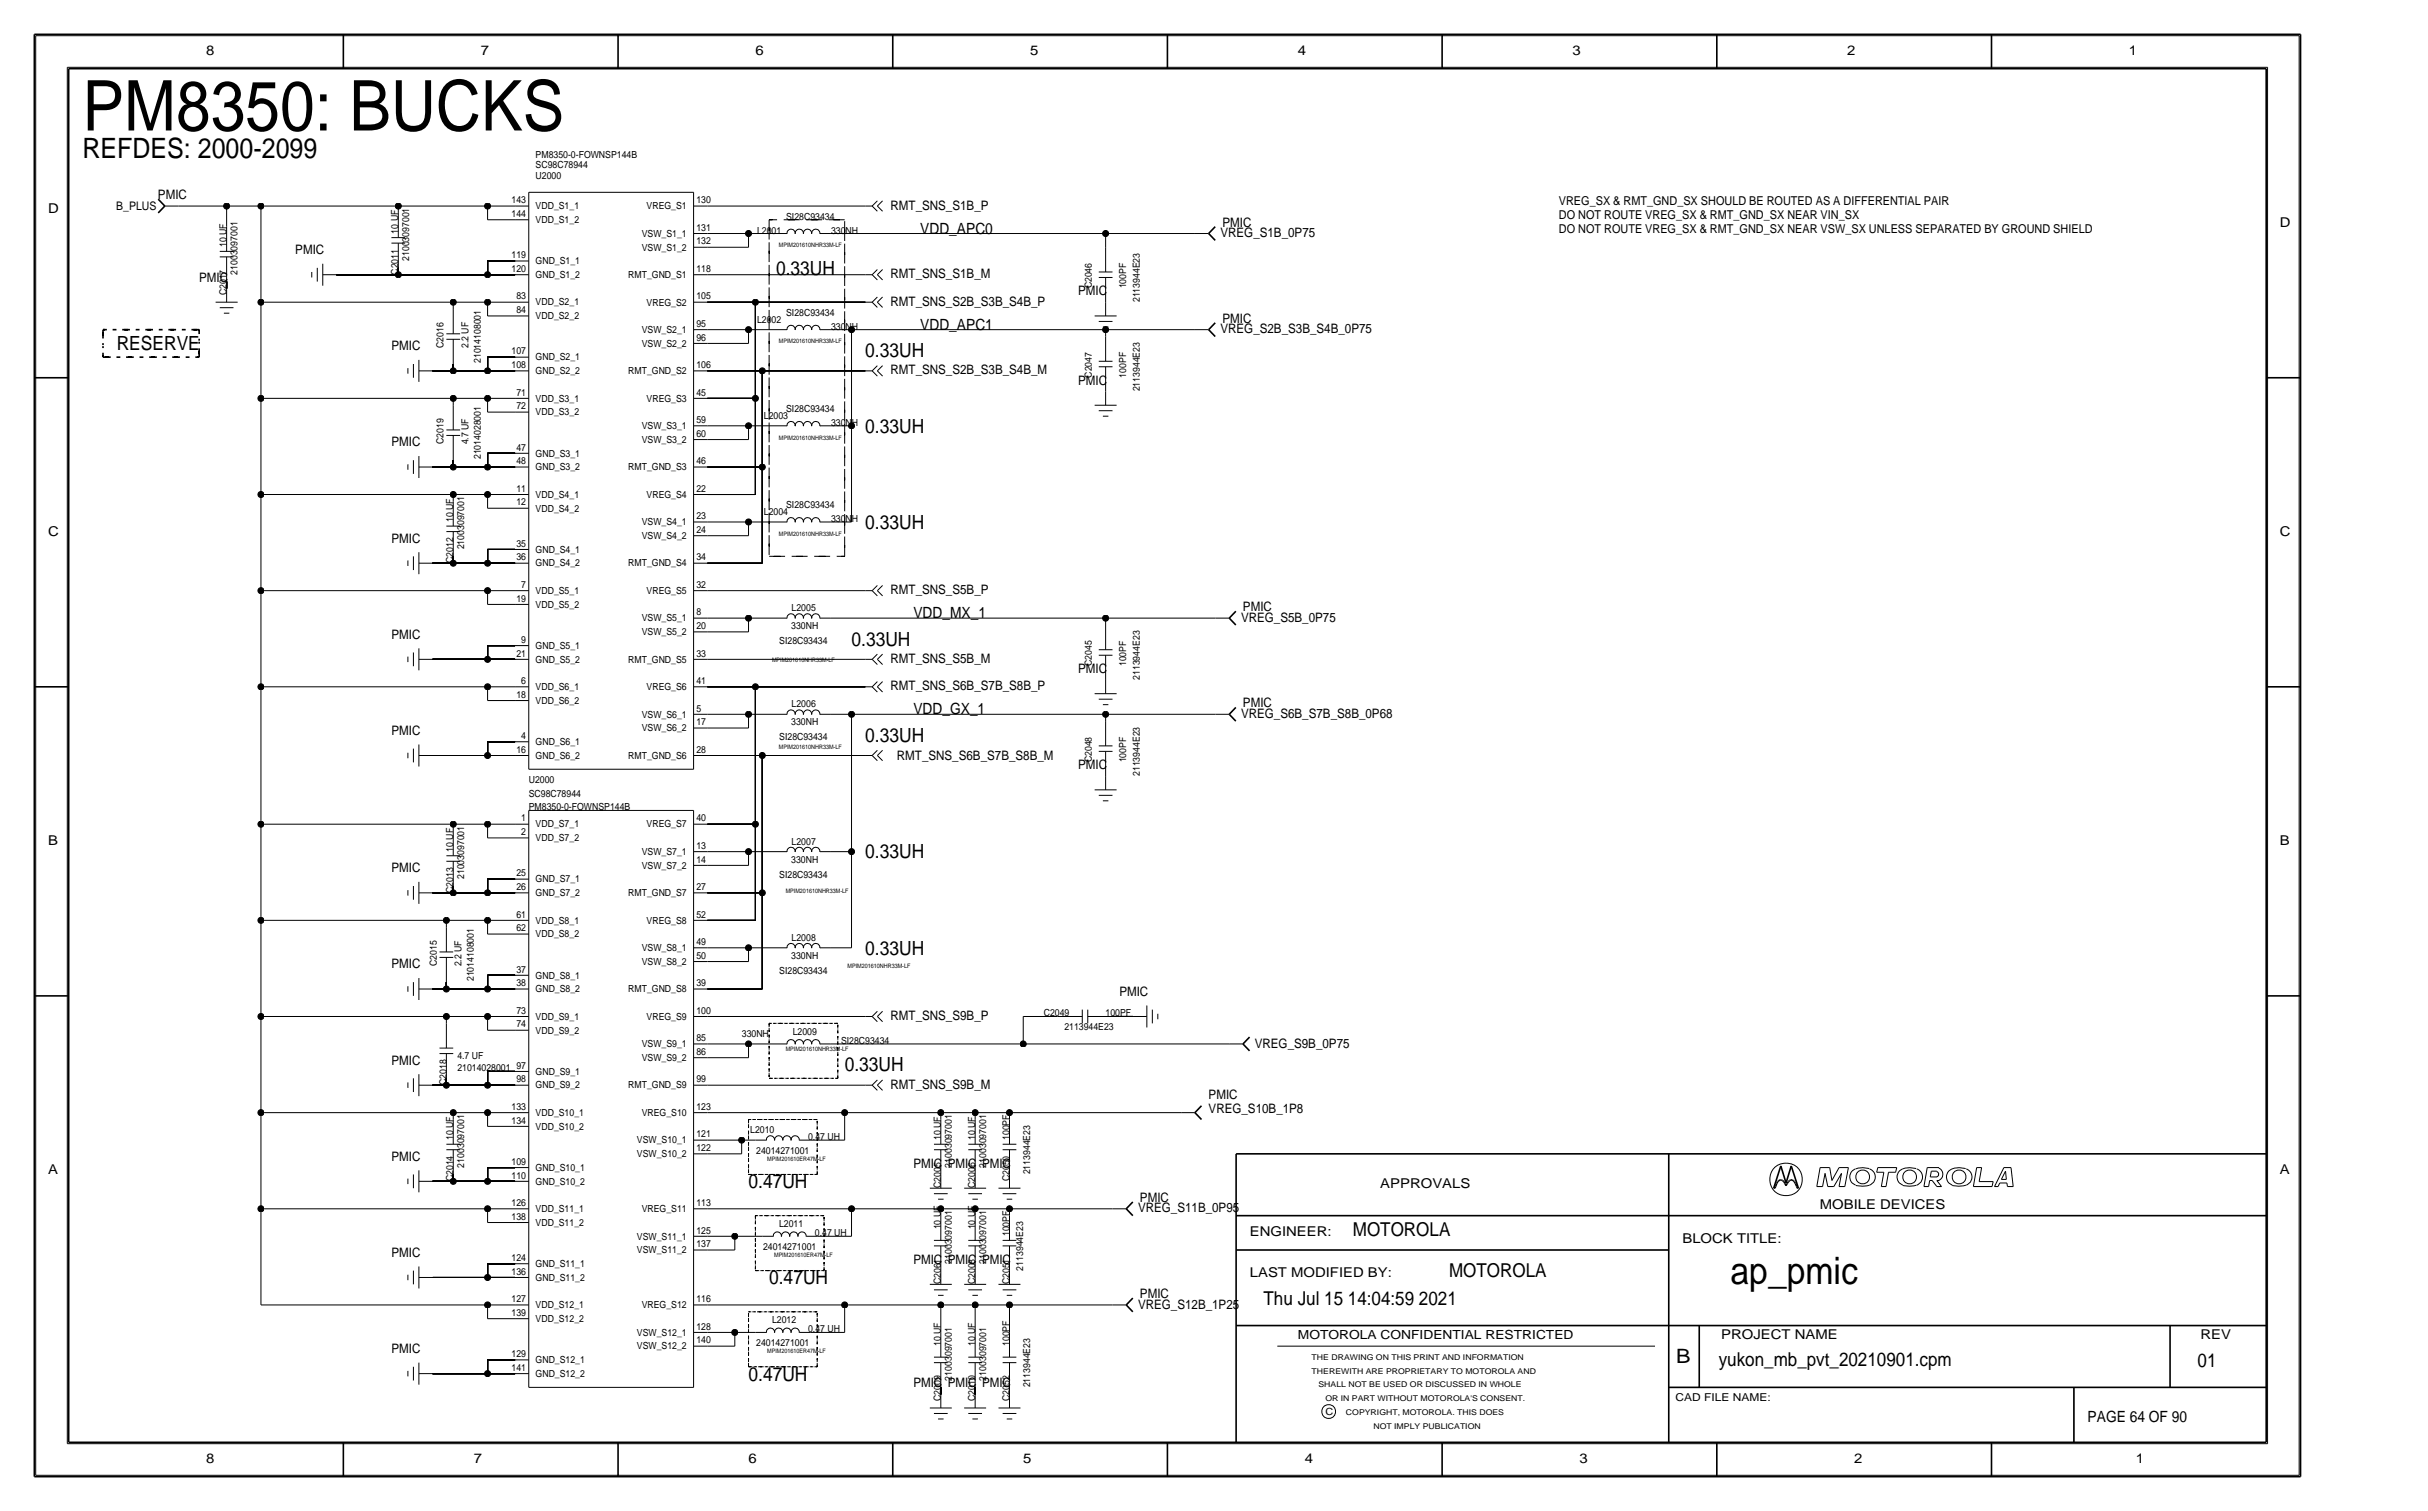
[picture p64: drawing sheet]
<svg xmlns="http://www.w3.org/2000/svg" width="449mm" height="279mm" viewBox="0 0 449 279" stroke-linecap="round" stroke-linejoin="round" font-family="sans-serif">
<defs><g id="words">
<text font-size="12.9" x="15.2" y="24.1">PM8350: BUCKS</text>
<text font-size="7" x="320" y="237.5">ap_pmic</text>
<text font-size="5.2" x="15.2" y="29.2">REFDES: 2000-2099</text>
<text font-size="3.7" x="310" y="252.1">B</text>
<g font-size="3.6">
<text x="143.5" y="50.8">0.33UH</text>
<text x="21.6" y="64.8">RESERVE</text>
<text x="160" y="66">0.33UH</text>
<text x="160" y="80">0.33UH</text>
<text x="160" y="97.8">0.33UH</text>
<text x="157.5" y="119.4">0.33UH</text>
<text x="160" y="137.2">0.33UH</text>
<text x="160" y="158.7">0.33UH</text>
<text x="160" y="176.5">0.33UH</text>
<text x="156.2" y="198.1">0.33UH</text>
<text x="138.4" y="219.7">0.47UH</text>
<text x="142.2" y="237.5">0.47UH</text>
<text x="138.4" y="255.3">0.47UH</text>
</g>
<g font-size="3.5">
<text x="250.2" y="228.6">MOTOROLA</text>
<text x="268" y="236.2">MOTOROLA</text>
<text x="233.7" y="241.3">Thu Jul 15 14:04:59 2021</text>
<text x="317.9" y="252.6">yukon_mb_pvt_20210901.cpm</text>
<text x="406.4" y="252.7">01</text>
</g>
<g font-size="2.9">
<text x="170.2" y="43.2">VDD_APC0</text>
<text x="170.2" y="61">VDD_APC1</text>
<text x="168.9" y="114.3">VDD_MX_1</text>
<text x="168.9" y="132.1">VDD_GX_1</text>
<text x="386.1" y="262.9">PAGE 64 OF 90</text>
</g>
<g font-size="2.5">
<text x="38.1" y="10.2">8</text>
<text x="88.9" y="10.2">7</text>
<text x="139.7" y="10.2">6</text>
<text x="190.5" y="10.2">5</text>
<text x="240" y="10.2">4</text>
<text x="290.8" y="10.2">3</text>
<text x="341.6" y="10.2">2</text>
<text x="393.7" y="10.2">1</text>
<text x="8.9" y="39.4">D</text>
<text x="421.6" y="41.9">D</text>
<text x="8.9" y="99.1">C</text>
<text x="421.6" y="99.1">C</text>
<text x="8.9" y="156.2">B</text>
<text x="421.6" y="156.2">B</text>
<text x="8.9" y="217.2">A</text>
<text x="255.3" y="219.7">APPROVALS</text>
<text x="421.6" y="217.2">A</text>
<text x="336.5" y="223.5">MOBILE DEVICES</text>
<text x="231.1" y="228.6">ENGINEER:</text>
<text x="311.1" y="229.9">BLOCK TITLE:</text>
<text x="231.1" y="236.2">LAST MODIFIED BY:</text>
<text x="318.3" y="247.5">PROJECT NAME</text>
<text x="407" y="247.6">REV</text>
<text x="38.1" y="270.5">8</text>
<text x="87.6" y="270.5">7</text>
<text x="138.4" y="270.5">6</text>
<text x="189.2" y="270.5">5</text>
<text x="241.3" y="270.5">4</text>
<text x="292.1" y="270.5">3</text>
<text x="342.9" y="270.5">2</text>
<text x="395" y="270.5">1</text>
</g>
<g font-size="2.4">
<text x="29.2" y="36.8">PMIC</text>
<text x="164.7" y="38.8">RMT_SNS_S1B_P</text>
<text x="226.1" y="41.9">PMIC</text>
<text x="54.6" y="47">PMIC</text>
<text x="225.7" y="43.8">VREG_S1B_0P75</text>
<text x="36.8" y="52.1">PMIC</text>
<text x="164.7" y="51.5">RMT_SNS_S1B_M</text>
<text x="164.7" y="56.5">RMT_SNS_S2B_S3B_S4B_P</text>
<text x="199.4" y="54.6">PMIC</text>
<text x="226.1" y="59.7">PMIC</text>
<text x="72.4" y="64.8">PMIC</text>
<text x="225.7" y="61.6">VREG_S2B_S3B_S4B_0P75</text>
<text x="164.7" y="69.2">RMT_SNS_S2B_S3B_S4B_M</text>
<text x="199.4" y="71.1">PMIC</text>
<text x="72.4" y="82.6">PMIC</text>
<text x="72.4" y="100.3">PMIC</text>
<text x="164.7" y="109.9">RMT_SNS_S5B_P</text>
<text x="229.9" y="113">PMIC</text>
<text x="72.4" y="118.1">PMIC</text>
<text x="229.5" y="115">VREG_S5B_0P75</text>
<text x="164.7" y="122.6">RMT_SNS_S5B_M</text>
<text x="199.4" y="124.5">PMIC</text>
<text x="164.7" y="127.7">RMT_SNS_S6B_S7B_S8B_P</text>
<text x="229.9" y="130.8">PMIC</text>
<text x="72.4" y="135.9">PMIC</text>
<text x="229.5" y="132.7">VREG_S6B_S7B_S8B_0P68</text>
<text x="165.9" y="140.5">RMT_SNS_S6B_S7B_S8B_M</text>
<text x="199.4" y="142.2">PMIC</text>
<text x="72.4" y="161.3">PMIC</text>
<text x="72.4" y="179.1">PMIC</text>
<text x="207" y="184.2">PMIC</text>
<text x="164.7" y="188.6">RMT_SNS_S9B_P</text>
<text x="72.4" y="196.8">PMIC</text>
<text x="232.1" y="193.7">VREG_S9B_0P75</text>
<text x="164.7" y="201.3">RMT_SNS_S9B_M</text>
<text x="223.5" y="203.2">PMIC</text>
<text x="223.5" y="205.7">VREG_S10B_1P8</text>
<text x="72.4" y="214.6">PMIC</text>
<text x="168.9" y="215.9">PMIC</text>
<text x="175.3" y="215.9">PMIC PMIC</text>
<text x="210.5" y="224.2">VREG_S11B_0P95</text>
<text x="210.8" y="222.3">PMIC</text>
<text x="72.4" y="232.4">PMIC</text>
<text x="168.9" y="233.7">PMIC</text>
<text x="175.3" y="233.7">PMIC PMIC</text>
<text x="210.5" y="242">VREG_S12B_1P25</text>
<text x="210.8" y="240">PMIC</text>
<text x="72.4" y="250.2">PMIC</text>
<text x="168.9" y="256.5">PMIC PMIC PMIC</text>
</g>
<g font-size="2.3">
<text x="288.3" y="40.5">DO NOT ROUTE VREG_SX &amp; RMT_GND_SX NEAR VIN_SX</text>
<text x="288.3" y="37.9">VREG_SX &amp; RMT_GND_SX SHOULD BE ROUTED AS A DIFFERENTIAL PAIR</text>
<text x="288.3" y="43">DO NOT ROUTE VREG_SX &amp; RMT_GND_SX NEAR VSW_SX UNLESS SEPARATED BY GROUND SHIELD</text>
<text x="240" y="247.6">MOTOROLA CONFIDENTIAL RESTRICTED</text>
</g>
<text font-size="2.2" x="21.5" y="38.9">B_PLUS</text>
<text font-size="2" x="309.9" y="259.1">CAD FILE NAME:</text>
<g font-size="1.8">
<text x="99.1" y="29.2">PM8350-0-FOWNSP144B</text>
<text x="99.1" y="33">U2000</text>
<text x="99.1" y="31">SC98C78944</text>
<text x="94.6" y="37.6">143</text>
<text x="94.6" y="40.1">144</text>
<text x="99.1" y="38.7">VDD_S1_1</text>
<text x="99.1" y="41.2">VDD_S1_2</text>
<text x="119.6" y="38.7">VREG_S1</text>
<text x="128.8" y="37.6">130</text>
<text x="145.4" y="40.6">SI28C93434</text>
<text x="41.9" y="45.7" transform="rotate(-90 41.9 45.7)">10 UF</text>
<text x="73.7" y="43.2" transform="rotate(-90 73.7 43.2)">10 UF</text>
<text x="94.6" y="47.8">119</text>
<text x="118.7" y="43.8">VSW_S1_1</text>
<text x="118.7" y="46.3">VSW_S1_2</text>
<text x="128.8" y="45.2">132</text>
<text x="128.8" y="42.7">131</text>
<text x="140" y="43.2">L2001</text>
<text x="153.7" y="43.2">330NH</text>
<text x="43.9" y="50.8" transform="rotate(-90 43.9 50.8)">21003097001</text>
<text x="73.7" y="50.8" transform="rotate(-90 73.7 50.8)">C2011</text>
<text x="75.7" y="48.3" transform="rotate(-90 75.7 48.3)">21003097001</text>
<text x="94.6" y="50.3">120</text>
<text x="99.1" y="51.4">GND_S1_2</text>
<text x="99.1" y="48.9">GND_S1_1</text>
<text x="116.2" y="51.4">RMT_GND_S1</text>
<text x="128.8" y="50.3">118</text>
<text x="201.9" y="53.3" transform="rotate(-90 201.9 53.3)">C2046</text>
<text x="208.3" y="53.3" transform="rotate(-90 208.3 53.3)">100PF</text>
<text x="41.9" y="54.6" transform="rotate(-90 41.9 54.6)">C2017</text>
<text x="95.5" y="55.4">83</text>
<text x="95.5" y="57.9">84</text>
<text x="99.1" y="59">VDD_S2_2</text>
<text x="99.1" y="56.5">VDD_S2_1</text>
<text x="119.6" y="56.5">VREG_S2</text>
<text x="128.8" y="55.4">105</text>
<text x="140" y="59.7">L2002</text>
<text x="145.4" y="58.4">SI28C93434</text>
<text x="210.8" y="55.9" transform="rotate(-90 210.8 55.9)">2113944E23</text>
<text x="82" y="64.3" transform="rotate(-90 82 64.3)">C2016</text>
<text x="86.6" y="64.4" transform="rotate(-90 86.6 64.4)">2.2 UF</text>
<text x="94.6" y="65.5">107</text>
<text x="118.7" y="61.6">VSW_S2_1</text>
<text x="118.7" y="64.1">VSW_S2_2</text>
<text x="128.8" y="60.4">95</text>
<text x="128.8" y="63">96</text>
<text x="153.7" y="61">330NH</text>
<text x="88.9" y="67.2" transform="rotate(-90 88.9 67.2)">21014108001</text>
<text x="94.6" y="68.1">108</text>
<text x="99.1" y="69.2">GND_S2_2</text>
<text x="99.1" y="66.6">GND_S2_1</text>
<text x="116.2" y="69.2">RMT_GND_S2</text>
<text x="128.8" y="68.1">106</text>
<text x="201.9" y="69.9" transform="rotate(-90 201.9 69.9)">C2047</text>
<text x="208.3" y="69.9" transform="rotate(-90 208.3 69.9)">100PF</text>
<text x="95.5" y="75.7">72</text>
<text x="95.5" y="73.2">71</text>
<text x="99.1" y="74.3">VDD_S3_1</text>
<text x="99.1" y="76.8">VDD_S3_2</text>
<text x="119.6" y="74.3">VREG_S3</text>
<text x="128.8" y="73.2">45</text>
<text x="141.3" y="77.5">L2003</text>
<text x="145.4" y="76.2">SI28C93434</text>
<text x="210.8" y="72.4" transform="rotate(-90 210.8 72.4)">2113944E23</text>
<text x="82" y="82.1" transform="rotate(-90 82 82.1)">C2019</text>
<text x="86.6" y="82.2" transform="rotate(-90 86.6 82.2)">4.7 UF</text>
<text x="95.5" y="83.3">47</text>
<text x="118.7" y="79.4">VSW_S3_1</text>
<text x="118.7" y="81.9">VSW_S3_2</text>
<text x="128.8" y="78.2">59</text>
<text x="128.8" y="80.8">60</text>
<text x="153.7" y="78.7">330NH</text>
<text x="88.9" y="84.9" transform="rotate(-90 88.9 84.9)">21014028001</text>
<text x="95.5" y="85.9">48</text>
<text x="99.1" y="87">GND_S3_2</text>
<text x="99.1" y="84.4">GND_S3_1</text>
<text x="116.2" y="87">RMT_GND_S3</text>
<text x="128.8" y="85.9">46</text>
<text x="95.5" y="90.9">11</text>
<text x="95.5" y="93.5">12</text>
<text x="99.1" y="94.6">VDD_S4_2</text>
<text x="99.1" y="92">VDD_S4_1</text>
<text x="119.6" y="92.1">VREG_S4</text>
<text x="128.8" y="90.9">22</text>
<text x="141.3" y="95.2">L2004</text>
<text x="145.4" y="94">SI28C93434</text>
<text x="83.8" y="96.5" transform="rotate(-90 83.8 96.5)">10 UF</text>
<text x="85.9" y="101.6" transform="rotate(-90 85.9 101.6)">21003097001</text>
<text x="95.5" y="101.1">35</text>
<text x="118.7" y="97.1">VSW_S4_1</text>
<text x="118.7" y="99.7">VSW_S4_2</text>
<text x="128.8" y="96">23</text>
<text x="128.8" y="98.6">24</text>
<text x="153.7" y="96.5">330NH</text>
<text x="83.8" y="104.1" transform="rotate(-90 83.8 104.1)">C2012</text>
<text x="95.5" y="103.6">36</text>
<text x="99.1" y="102.2">GND_S4_1</text>
<text x="99.1" y="104.7">GND_S4_2</text>
<text x="116.2" y="104.7">RMT_GND_S4</text>
<text x="128.8" y="103.6">34</text>
<text x="95.5" y="111.3">19</text>
<text x="96.4" y="108.7">7</text>
<text x="99.1" y="109.8">VDD_S5_1</text>
<text x="99.1" y="112.4">VDD_S5_2</text>
<text x="119.6" y="109.8">VREG_S5</text>
<text x="128.8" y="108.7">32</text>
<text x="128.8" y="113.8">8</text>
<text x="146.4" y="113">L2005</text>
<text x="96.4" y="118.9">9</text>
<text x="99.1" y="120">GND_S5_1</text>
<text x="118.7" y="117.5">VSW_S5_2</text>
<text x="118.7" y="114.9">VSW_S5_1</text>
<text x="128.8" y="116.3">20</text>
<text x="144.1" y="119.1">SI28C93434</text>
<text x="146.3" y="116.3">330NH</text>
<text x="95.5" y="121.4">21</text>
<text x="99.1" y="122.5">GND_S5_2</text>
<text x="116.2" y="122.5">RMT_GND_S5</text>
<text x="128.8" y="121.4">33</text>
<text x="201.9" y="123.2" transform="rotate(-90 201.9 123.2)">C2045</text>
<text x="208.3" y="123.2" transform="rotate(-90 208.3 123.2)">100PF</text>
<text x="210.8" y="125.7" transform="rotate(-90 210.8 125.7)">2113944E23</text>
<text x="95.5" y="129">18</text>
<text x="96.4" y="126.5">6</text>
<text x="99.1" y="130.1">VDD_S6_2</text>
<text x="99.1" y="127.6">VDD_S6_1</text>
<text x="119.6" y="127.6">VREG_S6</text>
<text x="128.8" y="126.5">41</text>
<text x="128.8" y="131.6">5</text>
<text x="146.4" y="130.8">L2006</text>
<text x="96.4" y="136.7">4</text>
<text x="99.1" y="137.8">GND_S6_1</text>
<text x="118.7" y="132.7">VSW_S6_1</text>
<text x="118.7" y="135.2">VSW_S6_2</text>
<text x="128.8" y="134.1">17</text>
<text x="144.1" y="136.9">SI28C93434</text>
<text x="146.3" y="134.1">330NH</text>
<text x="95.5" y="139.2">16</text>
<text x="99.1" y="140.3">GND_S6_2</text>
<text x="116.2" y="140.3">RMT_GND_S6</text>
<text x="128.8" y="139.2">28</text>
<text x="201.9" y="141" transform="rotate(-90 201.9 141)">C2048</text>
<text x="208.3" y="141" transform="rotate(-90 208.3 141)">100PF</text>
<text x="210.8" y="143.5" transform="rotate(-90 210.8 143.5)">2113944E23</text>
<text x="97.8" y="144.8">U2000</text>
<text x="97.8" y="147.3">SC98C78944</text>
<text x="97.8" y="149.9">PM8350-0-FOWNSP144B</text>
<text x="96.4" y="151.9">1</text>
<text x="96.4" y="154.4">2</text>
<text x="99.1" y="155.5">VDD_S7_2</text>
<text x="99.1" y="153">VDD_S7_1</text>
<text x="119.6" y="153">VREG_S7</text>
<text x="128.8" y="151.9">40</text>
<text x="83.8" y="157.5" transform="rotate(-90 83.8 157.5)">10 UF</text>
<text x="118.7" y="160.6">VSW_S7_2</text>
<text x="118.7" y="158.1">VSW_S7_1</text>
<text x="128.8" y="157">13</text>
<text x="128.8" y="159.5">14</text>
<text x="146.3" y="159.5">330NH</text>
<text x="146.4" y="156.2">L2007</text>
<text x="83.8" y="165.1" transform="rotate(-90 83.8 165.1)">C2013</text>
<text x="85.9" y="162.6" transform="rotate(-90 85.9 162.6)">21003097001</text>
<text x="95.5" y="164.6">26</text>
<text x="95.5" y="162.1">25</text>
<text x="99.1" y="163.2">GND_S7_1</text>
<text x="99.1" y="165.7">GND_S7_2</text>
<text x="116.2" y="165.7">RMT_GND_S7</text>
<text x="128.8" y="164.6">27</text>
<text x="144.1" y="162.3">SI28C93434</text>
<text x="95.5" y="172.2">62</text>
<text x="95.5" y="169.7">61</text>
<text x="99.1" y="173.3">VDD_S8_2</text>
<text x="99.1" y="170.8">VDD_S8_1</text>
<text x="119.6" y="170.8">VREG_S8</text>
<text x="128.8" y="169.7">52</text>
<text x="146.4" y="174">L2008</text>
<text x="80.8" y="178.6" transform="rotate(-90 80.8 178.6)">C2015</text>
<text x="85.3" y="178.7" transform="rotate(-90 85.3 178.7)">2.2 UF</text>
<text x="95.5" y="179.8">37</text>
<text x="118.7" y="178.4">VSW_S8_2</text>
<text x="118.7" y="175.9">VSW_S8_1</text>
<text x="128.8" y="174.8">49</text>
<text x="128.8" y="177.3">50</text>
<text x="146.3" y="177.3">330NH</text>
<text x="87.6" y="181.5" transform="rotate(-90 87.6 181.5)">21014108001</text>
<text x="95.5" y="182.4">38</text>
<text x="99.1" y="183.5">GND_S8_2</text>
<text x="99.1" y="180.9">GND_S8_1</text>
<text x="116.2" y="183.5">RMT_GND_S8</text>
<text x="128.8" y="182.4">39</text>
<text x="144.1" y="180.1">SI28C93434</text>
<text x="95.5" y="187.5">73</text>
<text x="95.5" y="190">74</text>
<text x="99.1" y="191.1">VDD_S9_2</text>
<text x="99.1" y="188.6">VDD_S9_1</text>
<text x="119.6" y="188.6">VREG_S9</text>
<text x="128.8" y="187.5">100</text>
<text x="137.2" y="191.8">330NH</text>
<text x="146.6" y="191.3">L2009</text>
<text x="193" y="188">C2049</text>
<text x="196.8" y="190.5">2113944E23</text>
<text x="204.5" y="188">100PF</text>
<text x="84.6" y="195.8">4.7 UF</text>
<text x="95.5" y="197.6">97</text>
<text x="118.7" y="193.6">VSW_S9_1</text>
<text x="118.7" y="196.2">VSW_S9_2</text>
<text x="128.8" y="192.5">85</text>
<text x="128.8" y="195.1">86</text>
<text x="155.5" y="193">SI28C93434</text>
<text x="82.5" y="200.7" transform="rotate(-90 82.5 200.7)">C2018</text>
<text x="84.6" y="198.1">21014028001</text>
<text x="95.5" y="200.2">98</text>
<text x="99.1" y="198.7">GND_S9_1</text>
<text x="99.1" y="201.3">GND_S9_2</text>
<text x="116.2" y="201.3">RMT_GND_S9</text>
<text x="128.8" y="200.2">99</text>
<text x="94.6" y="205.2">133</text>
<text x="94.6" y="207.8">134</text>
<text x="99.1" y="208.9">VDD_S10_2</text>
<text x="99.1" y="206.3">VDD_S10_1</text>
<text x="118.7" y="206.3">VREG_S10</text>
<text x="128.8" y="205.2">123</text>
<text x="138.7" y="209.5">L2010</text>
<text x="83.8" y="210.8" transform="rotate(-90 83.8 210.8)">10 UF</text>
<text x="85.9" y="215.9" transform="rotate(-90 85.9 215.9)">21003097001</text>
<text x="94.6" y="215.4">109</text>
<text x="117.8" y="214">VSW_S10_2</text>
<text x="117.8" y="211.4">VSW_S10_1</text>
<text x="128.8" y="210.3">121</text>
<text x="128.8" y="212.9">122</text>
<text x="139.9" y="213.4">24014271001</text>
<text x="149.4" y="210.8">0.47 UH</text>
<text x="174" y="210.8" transform="rotate(-90 174 210.8)">10 UF</text>
<text x="176" y="215.9" transform="rotate(-90 176 215.9)">21003097001</text>
<text x="180.3" y="210.8" transform="rotate(-90 180.3 210.8)">10 UF</text>
<text x="182.4" y="215.9" transform="rotate(-90 182.4 215.9)">21003097001</text>
<text x="186.7" y="210.8" transform="rotate(-90 186.7 210.8)">100PF</text>
<text x="83.8" y="218.4" transform="rotate(-90 83.8 218.4)">C2014</text>
<text x="94.6" y="217.9">110</text>
<text x="99.1" y="216.5">GND_S10_1</text>
<text x="99.1" y="219">GND_S10_2</text>
<text x="174" y="219.7" transform="rotate(-90 174 219.7)">C2005</text>
<text x="180.3" y="219.7" transform="rotate(-90 180.3 219.7)">C2006</text>
<text x="186.7" y="218.4" transform="rotate(-90 186.7 218.4)">C2050</text>
<text x="190.5" y="217.2" transform="rotate(-90 190.5 217.2)">2113944E23</text>
<text x="94.6" y="225.6">138</text>
<text x="94.6" y="223">126</text>
<text x="99.1" y="226.7">VDD_S11_2</text>
<text x="99.1" y="224.1">VDD_S11_1</text>
<text x="118.7" y="224.1">VREG_S11</text>
<text x="128.8" y="223">113</text>
<text x="144.1" y="226.9">L2011</text>
<text x="174" y="227.3" transform="rotate(-90 174 227.3)">10 UF</text>
<text x="180.3" y="227.3" transform="rotate(-90 180.3 227.3)">10 UF</text>
<text x="94.6" y="233.2">124</text>
<text x="117.8" y="231.7">VSW_S11_2</text>
<text x="117.8" y="229.2">VSW_S11_1</text>
<text x="128.8" y="228.1">125</text>
<text x="128.8" y="230.6">137</text>
<text x="141.1" y="231.1">24014271001</text>
<text x="150.7" y="228.6">0.47 UH</text>
<text x="176" y="233.7" transform="rotate(-90 176 233.7)">21003097001</text>
<text x="182.4" y="233.7" transform="rotate(-90 182.4 233.7)">21003097001</text>
<text x="186.7" y="228.6" transform="rotate(-90 186.7 228.6)">100PF</text>
<text x="94.6" y="235.7">136</text>
<text x="99.1" y="234.3">GND_S11_1</text>
<text x="99.1" y="236.8">GND_S11_2</text>
<text x="174" y="237.5" transform="rotate(-90 174 237.5)">C2061</text>
<text x="180.3" y="237.5" transform="rotate(-90 180.3 237.5)">C2008</text>
<text x="186.7" y="237.5" transform="rotate(-90 186.7 237.5)">C2051</text>
<text x="189.2" y="234.9" transform="rotate(-90 189.2 234.9)">2113944E23</text>
<text x="94.6" y="243.3">139</text>
<text x="94.6" y="240.8">127</text>
<text x="99.1" y="241.9">VDD_S12_1</text>
<text x="99.1" y="244.4">VDD_S12_2</text>
<text x="118.7" y="241.9">VREG_S12</text>
<text x="128.8" y="240.8">116</text>
<text x="128.8" y="245.9">128</text>
<text x="142.8" y="244.7">L2012</text>
<text x="94.6" y="251">129</text>
<text x="117.8" y="249.5">VSW_S12_2</text>
<text x="117.8" y="247">VSW_S12_1</text>
<text x="128.8" y="248.4">140</text>
<text x="139.9" y="248.9">24014271001</text>
<text x="149.4" y="246.4">0.47 UH</text>
<text x="174" y="248.9" transform="rotate(-90 174 248.9)">10 UF</text>
<text x="180.3" y="248.9" transform="rotate(-90 180.3 248.9)">10 UF</text>
<text x="186.7" y="248.9" transform="rotate(-90 186.7 248.9)">100PF</text>
<text x="94.6" y="253.5">141</text>
<text x="99.1" y="254.6">GND_S12_2</text>
<text x="99.1" y="252.1">GND_S12_1</text>
<text x="176" y="255.3" transform="rotate(-90 176 255.3)">21003097001</text>
<text x="182.4" y="255.3" transform="rotate(-90 182.4 255.3)">21003097001</text>
<text x="190.5" y="256.5" transform="rotate(-90 190.5 256.5)">2113944E23</text>
<text x="174" y="259.1" transform="rotate(-90 174 259.1)">C2009</text>
<text x="180.3" y="259.1" transform="rotate(-90 180.3 259.1)">C2010</text>
<text x="186.7" y="259.1" transform="rotate(-90 186.7 259.1)">C2052</text>
<text x="245.1" y="261.6">C</text>
</g>
<g font-size="1.5">
<text x="242.6" y="251.5">THE DRAWING ON THIS PRINT AND INFORMATION</text>
<text x="242.6" y="254">THEREWITH ARE PROPRIETARY TO MOTOROLA AND</text>
<text x="243.8" y="256.5">SHALL NOT BE USED OR DISCUSSED IN WHOLE</text>
<text x="245.1" y="259.1">OR IN PART WITHOUT MOTOROLA'S CONSENT.</text>
<text x="248.9" y="261.6">COPYRIGHT, MOTOROLA. THIS DOES</text>
<text x="254" y="264.2">NOT IMPLY PUBLICATION</text>
</g>
<g font-size="1.1">
<text x="144" y="45.7">MPIM201610NHR33M-LF</text>
<text x="144" y="63.5">MPIM201610NHR33M-LF</text>
<text x="144" y="81.3">MPIM201610NHR33M-LF</text>
<text x="144" y="99.1">MPIM201610NHR33M-LF</text>
<text x="142.8" y="122.4">MPIM201610NHR33M-LF</text>
<text x="144" y="138.4">MPIM201610NHR33M-LF</text>
<text x="145.3" y="165.1">MPIM201610NHR33M-LF</text>
<text x="156.7" y="179.1">MPIM201610NHR33M-LF</text>
<text x="145.3" y="194.3">MPIM201610NHR33M-LF</text>
<text x="141.9" y="214.6">MPIM201610ER47M-LF</text>
<text x="143.2" y="232.4">MPIM201610ER47M-LF</text>
<text x="141.9" y="250.2">MPIM201610ER47M-LF</text>
</g>
</g></defs>
<!-- layer: Nets -->
<g fill="none" stroke="#000" stroke-width=".18">
<path d="M33 38.1h8.9zM41.9 38.1h6.4zM41.9 38.1v3.8zM48.3 38.1v17.8zM48.3 38.1h25.4zM73.7 38.1v1.3zM73.7 38.1h16.5zM90.2 38.1v2.5zM90.2 38.1h5.1zM130.8 38.1h29.2zM41.9 52.1v1.2zM48.3 55.9v17.8z"/>
<path d="M48.3 55.9h35.5zM62.2 50.8h11.5zM73.7 49.5v1.3zM73.7 50.8h16.5zM83.8 55.9v1.3zM83.8 55.9h6.4zM90.2 48.3h5zM90.2 40.6h5zM90.2 50.8h5.1zM90.2 48.3v2.5zM90.2 58.4h5.1zM90.2 55.9v2.5z"/>
<path d="M90.2 55.9h5.1zM130.8 43.2h7.6zM130.8 45.7h7.6zM130.8 55.9h8.9zM130.8 50.8h29.2zM138.4 43.2v2.5zM138.4 43.2h5.1zM139.7 55.9v17.8zM139.7 55.9h20.3zM153.7 43.2h50.8zM204.5 43.2v2.5zM204.5 43.2h16.5z"/>
<path d="M48.3 73.7h35.5zM48.3 73.7v17.7zM80 68.6h3.8zM83.8 67.3v1.3zM83.8 68.6h6.4zM83.8 73.7v1.2zM83.8 73.7h6.4zM90.2 66h5zM90.2 68.6h5.1zM90.2 66v2.6zM90.2 76.2h5.1zM90.2 73.7v2.5z"/>
<path d="M90.2 73.7h5.1zM130.8 73.7h8.9zM130.8 63.5h7.6zM130.8 61h7.6zM130.8 78.7h7.6zM130.8 68.6h10.2zM138.4 61v2.5zM138.4 61h5.1zM138.4 78.7h5.1zM138.4 78.7v2.6zM139.7 73.7v17.7zM141 68.6v17.8z"/>
<path d="M141 68.6h19zM153.7 78.7h3.8zM153.7 61h3.8zM157.5 78.7v17.8zM157.5 61v17.7zM157.5 61h47zM204.5 61v1.2zM204.5 61h16.5zM48.3 91.4v17.8zM48.3 91.4h35.5zM80 86.4h3.8zM83.8 85.1v1.3z"/>
<path d="M83.8 86.4h6.4zM83.8 91.4v1.3zM83.8 91.4h6.4zM90.2 83.8h5zM90.2 94h5zM90.2 86.4h5.1zM90.2 83.8v2.6zM90.2 91.4v2.6zM90.2 91.4h5.1zM130.8 81.3h7.6zM130.8 99.1h7.6zM130.8 96.5h7.6z"/>
<path d="M130.8 91.4h8.9zM130.8 86.4h10.2zM138.4 96.5v2.6zM138.4 96.5h5.1zM141 86.4v17.7zM153.7 96.5h3.8zM48.3 109.2v17.8zM48.3 109.2h41.9zM80 104.1h3.8zM83.8 102.9v1.2zM83.8 104.1h6.4zM90.2 101.6h5z"/>
<path d="M90.2 119.4h5zM90.2 104.1h5.1zM90.2 101.6v2.5zM90.2 119.4v2.5zM90.2 111.8h5.1zM90.2 109.2v2.6zM90.2 109.2h5.1zM130.8 116.8h7.6zM130.8 114.3h7.6zM130.8 109.2h29.2zM130.8 104.1h10.2zM138.4 114.3v2.5z"/>
<path d="M138.4 114.3h5.1zM153.7 114.3h50.8zM204.5 114.3v1.3zM204.5 114.3h20.3zM48.3 127v25.4zM48.3 127h41.9zM80 121.9h10.2zM80 139.7h10.2zM90.2 139.7h5zM90.2 137.2h5zM90.2 121.9h5.1zM90.2 137.2v2.5z"/>
<path d="M90.2 129.5h5.1zM90.2 127v2.5zM90.2 127h5.1zM130.8 134.6h7.6zM130.8 132.1h7.6zM130.8 127h8.9zM130.8 121.9h29.2zM130.8 139.7h10.2zM138.4 132.1v2.5zM138.4 132.1h5.1zM139.7 127v25.4zM139.7 127h20.3z"/>
<path d="M141 139.7v25.4zM141 139.7h19zM153.7 132.1h3.8zM157.5 132.1v25.4zM157.5 132.1h47zM204.5 132.1v1.2zM204.5 132.1h20.3zM48.3 152.4v17.8zM48.3 152.4h35.5zM83.8 152.4v1.3zM83.8 152.4h6.4zM90.2 154.9h5z"/>
<path d="M90.2 152.4v2.5zM90.2 152.4h5.1zM130.8 157.5h7.6zM130.8 152.4h8.9zM138.4 157.5h5.1zM138.4 157.5v2.5zM139.7 152.4v17.8zM153.7 157.5h3.8zM157.5 157.5v17.8zM48.3 170.2v17.8zM48.3 170.2h34.2zM80 165.1h3.8z"/>
<path d="M82.5 170.2v1.2zM82.5 170.2h7.7zM83.8 163.8v1.3zM83.8 165.1h6.4zM90.2 162.6h5zM90.2 162.6v2.5zM90.2 165.1h5.1zM90.2 172.7h5.1zM90.2 170.2v2.5zM90.2 170.2h5.1zM130.8 160h7.6zM130.8 177.8h7.6z"/>
<path d="M130.8 175.3h7.6zM130.8 170.2h8.9zM130.8 165.1h10.2zM138.4 175.3v2.5zM138.4 175.3h5.1zM141 165.1v17.8zM153.7 175.3h3.8zM48.3 188v17.7zM48.3 188h34.2zM80 182.9h2.5zM82.5 181.6v1.3zM82.5 199.4v1.3z"/>
<path d="M82.5 188v1.2zM82.5 188h7.7zM82.6 182.9h7.6zM90.2 182.9h5zM90.2 180.3h5zM90.2 198.1h5zM90.2 180.3v2.6zM90.2 198.1v2.6zM90.2 190.5h5.1zM90.2 188v2.5zM90.2 188h5.1zM130.8 193h7.6z"/>
<path d="M130.8 195.6h7.6zM130.8 188h29.2zM130.8 182.9h10.2zM138.4 193h5.1zM138.4 193v2.6zM153.7 193h35.5zM189.2 193h38.1zM189.2 188v5zM189.2 188h6.4zM205.7 188h3.9zM48.3 205.7v17.8zM48.3 205.7h35.5z"/>
<path d="M80 200.7h2.5zM80 218.4h3.8zM82.6 200.7h7.6zM83.8 217.2v1.2zM83.8 218.4h6.4zM83.8 205.7v1.3zM83.8 205.7h6.4zM90.2 200.7h5zM90.2 215.9h5zM90.2 208.3h5zM90.2 215.9v2.5zM90.2 218.4h5.1z"/>
<path d="M90.2 205.7v2.6zM90.2 205.7h5.1zM130.8 205.7h25.4zM130.8 210.8h6.4zM130.8 213.4h6.4zM130.8 200.7h29.2zM137.2 210.8h2.5zM137.2 210.8v2.6zM149.9 210.8h6.3zM156.2 205.7v5.1zM156.2 205.7h17.8zM174 205.7v1.3z"/>
<path d="M174 205.7h6.3zM180.3 205.7v1.3zM180.3 205.7h6.4zM186.7 205.7v1.3zM186.7 205.7h31.7zM48.3 223.5v17.8zM48.3 223.5h41.9zM80 236.2h10.2zM90.2 236.2h5zM90.2 233.7h5zM90.2 233.7v2.5zM90.2 226.1h5.1z"/>
<path d="M90.2 223.5v2.6zM90.2 223.5h5.1zM130.8 223.5h26.7zM130.8 231.1h5.1zM130.8 228.6h5.1zM135.9 228.6v2.5zM135.9 228.6h5.1zM151.1 228.6h6.4zM157.5 223.5v5.1zM157.5 223.5h16.5zM174 223.5v1.3zM174 223.5h6.3z"/>
<path d="M180.3 223.5v1.3zM180.3 223.5h6.4zM186.7 223.5v1.3zM186.7 223.5h19zM48.3 241.3h41.9zM80 254h10.2zM90.2 254h5zM90.2 251.5h5zM90.2 251.5v2.5zM90.2 243.8h5.1zM90.2 241.3v2.5zM90.2 241.3h5.1z"/>
<path d="M130.8 241.3h25.4zM130.8 248.9h5.1zM130.8 246.4h5.1zM135.9 246.4h3.8zM135.9 246.4v2.5zM149.9 246.4h6.3zM156.2 241.3v5.1zM156.2 241.3h17.8zM174 256.5v1.3zM174 241.3v5.1zM174 241.3h6.3zM180.3 256.5v1.3z"/>
<path d="M180.3 241.3v5.1zM180.3 241.3h6.4zM186.7 256.5v1.3zM186.7 241.3v5.1zM186.7 241.3h19z"/>
</g>
<path d="M142.2 40.6h14zM142.2 40.6v62.3zM156.2 40.6v62.3zM142.2 102.9h14z" fill="none" stroke="#000" stroke-width=".18" stroke-dasharray="2.1" stroke-linecap="butt"/>
<g fill="none" stroke="#000" stroke-width=".18" stroke-dasharray=".7 .5 .4 .5" stroke-linecap="butt">
<path d="M142.2 199.4h12.7zM142.2 189.2v10.2zM142.2 189.2h12.7zM154.9 189.2v10.2zM138.4 207v10.2zM138.4 217.2h12.7zM138.4 207h12.7zM151.1 207v10.2zM139.7 224.8v10.1zM139.7 224.8h12.7zM139.7 234.9h12.7zM152.4 224.8v10.1z"/>
<path d="M138.4 252.7h12.7zM138.4 242.6v10.1zM138.4 242.6h12.7zM151.1 242.6v10.1z"/>
</g>
<path d="M19 61v5zM19 66h17.8zM19.1 61h17.7zM36.8 61v5z" fill="none" stroke="#000" stroke-width=".3" stroke-dasharray="1.1 1.4 .4 1.4" stroke-linecap="butt"/>
<g fill="#000" stroke="#000" stroke-width=".18">
<circle cx="41.9" cy="38.1" r=".56"/>
<circle cx="48.3" cy="38.1" r=".56"/>
<circle cx="73.7" cy="38.1" r=".56"/>
<circle cx="90.2" cy="38.1" r=".56"/>
<circle cx="48.3" cy="55.9" r=".56"/>
<circle cx="73.7" cy="50.8" r=".56"/>
<circle cx="83.8" cy="55.9" r=".56"/>
<circle cx="90.2" cy="50.8" r=".56"/>
<circle cx="90.2" cy="55.9" r=".56"/>
<circle cx="138.4" cy="43.2" r=".56"/>
<circle cx="139.7" cy="55.9" r=".56"/>
<circle cx="204.5" cy="43.2" r=".56"/>
<circle cx="48.3" cy="73.7" r=".56"/>
<circle cx="83.8" cy="73.7" r=".56"/>
<circle cx="83.8" cy="68.6" r=".56"/>
<circle cx="90.2" cy="73.7" r=".56"/>
<circle cx="90.2" cy="68.6" r=".56"/>
<circle cx="138.4" cy="61" r=".56"/>
<circle cx="138.4" cy="78.7" r=".56"/>
<circle cx="139.7" cy="73.7" r=".56"/>
<circle cx="141" cy="68.6" r=".56"/>
<circle cx="157.5" cy="61" r=".56"/>
<circle cx="157.5" cy="78.7" r=".56"/>
<circle cx="204.5" cy="61" r=".56"/>
<circle cx="48.3" cy="91.4" r=".56"/>
<circle cx="83.8" cy="91.4" r=".56"/>
<circle cx="83.8" cy="86.4" r=".56"/>
<circle cx="90.2" cy="91.4" r=".56"/>
<circle cx="90.2" cy="86.4" r=".56"/>
<circle cx="138.4" cy="96.5" r=".56"/>
<circle cx="141" cy="86.4" r=".56"/>
<circle cx="48.3" cy="109.2" r=".56"/>
<circle cx="83.8" cy="104.1" r=".56"/>
<circle cx="90.2" cy="109.2" r=".56"/>
<circle cx="90.2" cy="104.1" r=".56"/>
<circle cx="138.4" cy="114.3" r=".56"/>
<circle cx="204.5" cy="114.3" r=".56"/>
<circle cx="48.3" cy="127" r=".56"/>
<circle cx="90.2" cy="127" r=".56"/>
<circle cx="90.2" cy="139.7" r=".56"/>
<circle cx="90.2" cy="121.9" r=".56"/>
<circle cx="138.4" cy="132.1" r=".56"/>
<circle cx="139.7" cy="127" r=".56"/>
<circle cx="141" cy="139.7" r=".56"/>
<circle cx="157.5" cy="132.1" r=".56"/>
<circle cx="204.5" cy="132.1" r=".56"/>
<circle cx="48.3" cy="152.4" r=".56"/>
<circle cx="83.8" cy="152.4" r=".56"/>
<circle cx="90.2" cy="152.4" r=".56"/>
<circle cx="138.4" cy="157.5" r=".56"/>
<circle cx="139.7" cy="152.4" r=".56"/>
<circle cx="157.5" cy="157.5" r=".56"/>
<circle cx="48.3" cy="170.2" r=".56"/>
<circle cx="82.6" cy="170.2" r=".56"/>
<circle cx="83.8" cy="165.1" r=".56"/>
<circle cx="90.2" cy="170.2" r=".56"/>
<circle cx="90.2" cy="165.1" r=".56"/>
<circle cx="138.4" cy="175.3" r=".56"/>
<circle cx="141" cy="165.1" r=".56"/>
<circle cx="48.3" cy="188" r=".56"/>
<circle cx="82.6" cy="182.9" r=".56"/>
<circle cx="82.6" cy="188" r=".56"/>
<circle cx="90.2" cy="188" r=".56"/>
<circle cx="90.2" cy="182.9" r=".56"/>
<circle cx="138.4" cy="193" r=".56"/>
<circle cx="189.2" cy="193" r=".56"/>
<circle cx="48.3" cy="205.7" r=".56"/>
<circle cx="82.6" cy="200.7" r=".56"/>
<circle cx="83.8" cy="205.7" r=".56"/>
<circle cx="83.8" cy="218.4" r=".56"/>
<circle cx="90.2" cy="200.7" r=".56"/>
<circle cx="90.2" cy="205.7" r=".56"/>
<circle cx="90.2" cy="218.4" r=".56"/>
<circle cx="137.2" cy="210.8" r=".56"/>
<circle cx="156.2" cy="205.7" r=".56"/>
<circle cx="174" cy="205.7" r=".56"/>
<circle cx="180.3" cy="205.7" r=".56"/>
<circle cx="186.7" cy="205.7" r=".56"/>
<circle cx="48.3" cy="223.5" r=".56"/>
<circle cx="90.2" cy="236.2" r=".56"/>
<circle cx="90.2" cy="223.5" r=".56"/>
<circle cx="135.9" cy="228.6" r=".56"/>
<circle cx="157.5" cy="223.5" r=".56"/>
<circle cx="174" cy="223.5" r=".56"/>
<circle cx="180.3" cy="223.5" r=".56"/>
<circle cx="186.7" cy="223.5" r=".56"/>
<circle cx="90.2" cy="254" r=".56"/>
<circle cx="90.2" cy="241.3" r=".56"/>
<circle cx="135.9" cy="246.4" r=".56"/>
<circle cx="156.2" cy="241.3" r=".56"/>
<circle cx="174" cy="241.3" r=".56"/>
<circle cx="180.3" cy="241.3" r=".56"/>
<circle cx="186.7" cy="241.3" r=".56"/>
</g>
<!-- layer: Components -->
<g fill="none" stroke="#000" stroke-width=".18">
<path d="M30.5 38.1h2.5zM73.7 39.4v4.5zM95.2 38.1h2.6zM97.8 35.6h30.5zM97.8 35.6v106.6zM128.3 38.1h2.5zM128.3 35.6v106.6zM160 38.1h1.3zM161.3 38.1l1 1zM162.3 38.1l.9 1zM162.3 37.1l-1 1zM163.2 37.1l-.9 1z"/>
<path d="M39.9 55.9h4zM40.6 47.5h2.6zM40.6 46.5h2.6zM40.6 56.9h2.6zM41.4 57.9h1zM41.9 47.5v4.6zM41.9 41.9v4.6zM41.9 53.3v2.6zM57.7 50.3v1zM58.7 49.5v2.6zM59.7 50.8h2.5zM59.7 48.8v4z"/>
<path d="M72.4 43.9h2.5zM72.4 45h2.5zM73.7 45v4.5zM83.8 57.2v4.5zM95.2 58.4h2.6zM95.2 55.9h2.6zM95.2 50.8h2.6zM95.2 48.3h2.6zM95.2 40.6h2.6zM128.3 55.9h2.5zM128.3 50.8h2.5zM128.3 45.7h2.5z"/>
<path d="M128.3 43.2h2.5zM143.5 43.2h2zM145.5 43.2a.75 .75 0 0 1 .8-.8 .75 .75 0 0 1 .7 .8M147.1 43.2a.75 .75 0 0 1 .7-.8 .75 .75 0 0 1 .7 .8M148.6 43.2a.75 .75 0 0 1 .7-.8 .75 .75 0 0 1 .8 .8M150.1 43.2a.75 .75 0 0 1 .8-.8 .75 .75 0 0 1 .7 .8M151.6 43.2h2.1zM160 55.9h1.3zM160 50.8h1.3zM161.3 55.9l1 .9zM161.3 50.8l1 1zM162.3 55.9l.9 .9z"/>
<path d="M162.3 54.9l-1 1zM162.3 50.8l.9 1zM162.3 49.8l-1 1zM163.2 54.9l-.9 1zM163.2 49.8l-.9 1zM202.4 58.4h4.1zM203.2 51.3h2.5zM203.2 59.4h2.5zM203.2 50.3h2.5zM204.5 55.9v2.5zM204.5 51.3v4.6zM204.5 45.7v4.6z"/>
<path d="M221 43.2h2.5zM75.4 68.1v1zM76.5 67.3v2.5zM77.5 68.6h2.5zM77.5 66.5v4.1zM82.5 79.5h2.6zM82.5 61.7h2.6zM82.5 62.7h2.6zM83.8 74.9v4.6zM83.8 62.7v4.6zM95.2 76.2h2.6zM95.2 73.7h2.6z"/>
<path d="M95.2 68.6h2.6zM95.2 66h2.6zM128.3 78.7h2.5zM128.3 73.7h2.5zM128.3 68.6h2.5zM128.3 63.5h2.5zM128.3 61h2.5zM143.5 78.7h2zM143.5 61h2zM145.5 78.8a.75 .75 0 0 1 .8-.9 .75 .75 0 0 1 .7 .9M145.5 61a.75 .75 0 0 1 .8-.8 .75 .75 0 0 1 .7 .8M147.1 78.8a.75 .75 0 0 1 .7-.9 .75 .75 0 0 1 .7 .9"/>
<path d="M147.1 61a.75 .75 0 0 1 .7-.8 .75 .75 0 0 1 .7 .8M148.6 78.8a.75 .75 0 0 1 .7-.9 .75 .75 0 0 1 .8 .9M148.6 61a.75 .75 0 0 1 .7-.8 .75 .75 0 0 1 .8 .8M150.1 78.8a.75 .75 0 0 1 .8-.9 .75 .75 0 0 1 .7 .9M150.1 61a.75 .75 0 0 1 .8-.8 .75 .75 0 0 1 .7 .8M151.6 78.7h2.1zM151.6 61h2.1zM160 68.6h1.3zM161.3 68.6l1 .9zM162.3 68.6l.9 .9zM162.3 67.6l-1 1zM163.2 67.6l-.9 1z"/>
<path d="M202.4 74.9h4.1zM203.2 67.8h2.5zM203.2 75.9h2.5zM203.2 66.8h2.5zM204 60.5h1zM204 77h1zM204.5 72.4v2.5zM204.5 67.8v4.6zM204.5 62.2v4.6zM221 61h2.5zM75.4 85.9v1zM76.5 85.1v2.5z"/>
<path d="M77.5 86.4h2.5zM77.5 84.3v4.1zM82.5 97.3h2.6zM82.5 98.3h2.6zM82.5 80.5h2.6zM83.8 98.3v4.6zM83.8 92.7v4.6zM83.8 80.5v4.6zM95.2 94h2.6zM95.2 91.4h2.6zM95.2 86.4h2.6zM95.2 83.8h2.6z"/>
<path d="M128.3 99.1h2.5zM128.3 96.5h2.5zM128.3 91.4h2.5zM128.3 86.4h2.5zM128.3 81.3h2.5zM143.5 96.5h2zM145.5 96.6a.75 .75 0 0 1 .8-.9 .75 .75 0 0 1 .7 .9M147.1 96.6a.75 .75 0 0 1 .7-.9 .75 .75 0 0 1 .7 .9M148.6 96.6a.75 .75 0 0 1 .7-.9 .75 .75 0 0 1 .8 .9M150.1 96.6a.75 .75 0 0 1 .8-.9 .75 .75 0 0 1 .7 .9M151.6 96.5h2.1zM75.4 103.6v1z"/>
<path d="M76.5 102.9v2.5zM77.5 119.9v4.1zM77.5 104.1h2.5zM77.5 102.1v4.1zM95.2 119.4h2.6zM95.2 111.8h2.6zM95.2 109.2h2.6zM95.2 104.1h2.6zM95.2 101.6h2.6zM128.3 116.8h2.5zM128.3 114.3h2.5zM128.3 109.2h2.5z"/>
<path d="M128.3 104.1h2.5zM143.5 114.3h2zM145.5 114.4a.75 .75 0 0 1 .8-.9 .75 .75 0 0 1 .7 .9M147.1 114.4a.75 .75 0 0 1 .7-.9 .75 .75 0 0 1 .7 .9M148.6 114.4a.75 .75 0 0 1 .7-.9 .75 .75 0 0 1 .8 .9M150.1 114.4a.75 .75 0 0 1 .8-.9 .75 .75 0 0 1 .7 .9M151.6 114.3h2.1zM160 109.2h1.3zM161.3 109.2l1 1zM162.3 109.2l.9 1zM162.3 108.3l-1 .9zM163.2 108.3l-.9 .9z"/>
<path d="M204.5 115.6v4.5zM224.8 114.3h2.5zM75.4 139.2v1zM75.4 121.4v1zM76.5 138.4v2.6zM76.5 120.7v2.5zM77.5 139.7h2.5zM77.5 137.7v4zM77.5 121.9h2.5zM95.2 139.7h2.6zM95.2 137.2h2.6zM95.2 129.5h2.6z"/>
<path d="M95.2 127h2.6zM95.2 121.9h2.6zM128.3 139.7h2.5zM128.3 134.6h2.5zM128.3 132.1h2.5zM128.3 127h2.5zM128.3 121.9h2.5zM143.5 132.1h2zM145.5 132.1a.75 .75 0 0 1 .8-.8 .75 .75 0 0 1 .7 .8M147.1 132.1a.75 .75 0 0 1 .7-.8 .75 .75 0 0 1 .7 .8M148.6 132.1a.75 .75 0 0 1 .7-.8 .75 .75 0 0 1 .8 .8M150.1 132.1a.75 .75 0 0 1 .8-.8 .75 .75 0 0 1 .7 .8"/>
<path d="M151.6 132.1h2.1zM160 139.7h1.3zM160 127h1.3zM160 121.9h1.3zM161.3 139.7l1 1zM161.3 127l1 1zM161.3 121.9l1 1zM162.3 139.7l.9 1zM162.3 138.7l-1 1zM162.3 127l.9 1zM162.3 126l-1 1zM162.3 121.9l.9 1z"/>
<path d="M162.3 121l-1 .9zM163.2 138.7l-.9 1zM163.2 126l-.9 1zM163.2 121l-.9 .9zM202.4 128.3h4.1zM203.2 138.9h2.5zM203.2 121.2h2.5zM203.2 137.9h2.5zM203.2 120.1h2.5zM203.2 129.3h2.5zM204 130.3h1zM204.5 138.9v4.6z"/>
<path d="M204.5 133.3v4.6zM204.5 121.2v4.5zM204.5 125.7v2.6zM224.8 132.1h2.5zM82.5 158.2h2.6zM82.5 159.3h2.6zM83.8 159.3v4.5zM83.8 153.7v4.5zM95.2 154.9h2.6zM95.2 152.4h2.6zM97.8 149.9h30.5zM97.8 149.9v106.6z"/>
<path d="M97.8 142.2h30.5zM128.3 157.5h2.5zM128.3 152.4h2.5zM128.3 149.9v106.6zM143.5 157.5h2zM145.5 157.5a.75 .75 0 0 1 .8-.8 .75 .75 0 0 1 .7 .8M147.1 157.5a.75 .75 0 0 1 .7-.8 .75 .75 0 0 1 .7 .8M148.6 157.5a.75 .75 0 0 1 .7-.8 .75 .75 0 0 1 .8 .8M150.1 157.5a.75 .75 0 0 1 .8-.8 .75 .75 0 0 1 .7 .8M151.6 157.5h2.1zM202.4 146h4.1zM203.2 147.1h2.5z"/>
<path d="M204 148.1h1zM204.5 143.5v2.5zM75.4 164.6v1zM76.5 163.8v2.6zM77.5 165.1h2.5zM77.5 163.1v4zM81.3 177h2.5zM81.3 176h2.5zM82.5 177v4.6zM82.5 171.4v4.6zM95.2 172.7h2.6zM95.2 170.2h2.6z"/>
<path d="M95.2 165.1h2.6zM95.2 162.6h2.6zM128.3 177.8h2.5zM128.3 175.3h2.5zM128.3 170.2h2.5zM128.3 165.1h2.5zM128.3 160h2.5zM143.5 175.3h2zM145.5 175.3a.75 .75 0 0 1 .8-.8 .75 .75 0 0 1 .7 .8M147.1 175.3a.75 .75 0 0 1 .7-.8 .75 .75 0 0 1 .7 .8M148.6 175.3a.75 .75 0 0 1 .7-.8 .75 .75 0 0 1 .8 .8M150.1 175.3a.75 .75 0 0 1 .8-.8 .75 .75 0 0 1 .7 .8"/>
<path d="M151.6 175.3h2.1zM75.4 182.4v1zM76.5 199.4v2.5zM76.5 181.6v2.5zM77.5 198.6v4.1zM77.5 182.9h2.5zM77.5 180.8v4.1zM81.3 194.8h2.5zM81.3 193.8h2.5zM82.5 194.8v4.6zM82.5 189.2v4.6zM95.2 198.1h2.6z"/>
<path d="M95.2 190.5h2.6zM95.2 188h2.6zM95.2 182.9h2.6zM95.2 180.3h2.6zM128.3 195.6h2.5zM128.3 193h2.5zM128.3 188h2.5zM128.3 182.9h2.5zM143.5 193h2zM145.5 193.1a.75 .75 0 0 1 .8-.9 .75 .75 0 0 1 .7 .9M147.1 193.1a.75 .75 0 0 1 .7-.9 .75 .75 0 0 1 .7 .9M148.6 193.1a.75 .75 0 0 1 .7-.9 .75 .75 0 0 1 .8 .9"/>
<path d="M150.1 193.1a.75 .75 0 0 1 .8-.9 .75 .75 0 0 1 .7 .9M151.6 193h2.1zM160 188h1.3zM161.3 188l1 .9zM162.3 199.7l-1 1zM162.3 188l.9 .9zM162.3 187l-1 1zM163.2 199.7l-.9 1zM163.2 187l-.9 1zM195.6 188h4.6zM200.2 186.7v2.5zM201.2 188h4.5z"/>
<path d="M201.2 186.7v2.5zM209.6 188h2.5zM212.1 185.9v4.1zM213.1 186.7v2.5zM214.1 187.5v1zM227.3 193h2.6zM75.4 200.2v1zM75.4 217.9v1zM76.5 217.2v2.5zM77.5 200.7h2.5zM77.5 218.4h2.5zM77.5 216.4v4.1z"/>
<path d="M82.5 211.6h2.6zM82.5 212.6h2.6zM83.8 212.6v4.6zM83.8 207v4.6zM95.2 218.4h2.6zM95.2 215.9h2.6zM95.2 208.3h2.6zM95.2 205.7h2.6zM95.2 200.7h2.6zM128.3 213.4h2.5zM128.3 210.8h2.5zM128.3 205.7h2.5z"/>
<path d="M128.3 200.7h2.5zM139.7 210.8h2zM141.7 210.9a.75 .75 0 0 1 .8-.9 .75 .75 0 0 1 .7 .9M143.3 210.9a.75 .75 0 0 1 .7-.9 .75 .75 0 0 1 .7 .9M144.8 210.9a.75 .75 0 0 1 .7-.9 .75 .75 0 0 1 .8 .9M146.3 210.9a.75 .75 0 0 1 .7-.9 .75 .75 0 0 1 .8 .9M147.8 210.8h2.1zM160 200.7h1.3zM161.3 200.7l1 .9zM162.3 200.7l.9 .9zM172 219.7h4zM172.7 211.6h2.6z"/>
<path d="M172.7 212.6h2.6zM174 217.2v2.5zM174 212.6v4.6zM174 207v4.6zM178.3 219.7h4.1zM179.1 211.6h2.5zM179.1 212.6h2.5zM180.3 212.6v4.6zM180.3 207v4.6zM180.3 217.2v2.5zM184.7 219.7h4zM185.4 212.6h2.6z"/>
<path d="M185.4 211.6h2.6zM186.7 212.6v4.6zM186.7 207v4.6zM186.7 217.2v2.5zM218.4 205.7h2.6zM75.4 235.7v1zM76.5 234.9v2.6zM77.5 236.2h2.5zM77.5 234.2v4.1zM95.2 236.2h2.6zM95.2 233.7h2.6zM95.2 226.1h2.6z"/>
<path d="M95.2 223.5h2.6zM128.3 231.1h2.5zM128.3 228.6h2.5zM128.3 223.5h2.5zM141 228.6h2zM143 228.7a.75 .75 0 0 1 .7-.9 .75 .75 0 0 1 .8 .9M144.5 228.7a.75 .75 0 0 1 .8-.9 .75 .75 0 0 1 .7 .9M146 228.7a.75 .75 0 0 1 .8-.9 .75 .75 0 0 1 .7 .9M147.6 228.7a.75 .75 0 0 1 .7-.9 .75 .75 0 0 1 .7 .9M149.1 228.6h2zM172 237.5h4zM172.7 220.7h2.6z"/>
<path d="M172.7 238.5h2.6zM172.7 229.4h2.6zM172.7 230.4h2.6zM173.5 221.7h1zM173.5 239.5h1zM174 234.9v2.6zM174 230.4v4.5zM174 224.8v4.6zM178.3 237.5h4.1zM179.1 238.5h2.5zM179.1 229.4h2.5zM179.1 220.7h2.5z"/>
<path d="M179.1 230.4h2.5zM179.8 239.5h1zM179.8 221.7h1zM180.3 234.9v2.6zM180.3 230.4v4.5zM180.3 224.8v4.6zM184.7 237.5h4zM185.4 230.4h2.6zM185.4 229.4h2.6zM185.4 238.5h2.6zM185.4 220.7h2.6zM186.2 239.5h1z"/>
<path d="M186.2 221.7h1zM186.7 230.4v4.5zM186.7 224.8v4.6zM186.7 234.9v2.6zM205.7 223.5h2.6zM75.4 253.5v1zM76.5 252.7v2.6zM77.5 254h2.5zM77.5 252v4zM95.2 254h2.6zM95.2 251.5h2.6zM95.2 243.8h2.6z"/>
<path d="M95.2 241.3h2.6zM97.8 256.5h30.5zM128.3 248.9h2.5zM128.3 246.4h2.5zM128.3 241.3h2.5zM139.7 246.4h2zM141.7 246.4a.75 .75 0 0 1 .8-.8 .75 .75 0 0 1 .7 .8M143.3 246.4a.75 .75 0 0 1 .7-.8 .75 .75 0 0 1 .7 .8M144.8 246.4a.75 .75 0 0 1 .7-.8 .75 .75 0 0 1 .8 .8M146.3 246.4a.75 .75 0 0 1 .7-.8 .75 .75 0 0 1 .8 .8M147.8 246.4h2.1zM172.7 251h2.6z"/>
<path d="M172.7 252h2.6zM174 257.8v2.5zM174 252v4.5zM174 246.4v4.6zM179.1 251h2.5zM179.1 252h2.5zM180.3 252v4.5zM180.3 246.4v4.6zM180.3 257.8v2.5zM185.4 252h2.6zM185.4 251h2.6zM186.7 252v4.5z"/>
<path d="M186.7 246.4v4.6zM186.7 257.8v2.5zM205.7 241.3h2.6zM172 260.3h4zM172.7 261.4h2.6zM173.5 262.4h1zM178.3 260.3h4.1zM179.1 261.4h2.5zM179.8 262.4h1zM184.7 260.3h4zM185.4 261.4h2.6zM186.2 262.4h1z"/>
</g>
<g fill="none" stroke="#000" stroke-width=".3">
<path d="M29.3 36.8l1.2 1.3zM30.5 38.1l-1.2 1.3zM223.5 43.2l1.2 1.3zM224.7 59.7l-1.2 1.3zM224.7 41.9l-1.2 1.3zM223.5 61l1.2 1.2zM227.3 114.3l1.2 1.3zM228.5 113l-1.2 1.3zM227.3 132.1l1.2 1.2zM228.5 130.8l-1.2 1.3zM229.9 193l1.2 1.3zM231.1 191.8l-1.2 1.2z"/>
<path d="M221 205.7l1.2 1.3zM222.2 204.5l-1.2 1.2zM208.3 223.5l1.2 1.3zM209.5 222.2l-1.2 1.3zM208.3 241.3l1.2 1.3zM209.5 240l-1.2 1.3z"/>
</g>
<!-- layer: Page Border and Title Block -->
<g fill="none" stroke="#000" stroke-width=".3">
<path d="M6.3 6.4v266.7zM6.4 6.4h419zM12.7 12.7h406.4zM12.7 12.7v254zM63.5 6.4v6.3zM114.3 6.4v6.3zM165.1 6.4v6.3zM215.9 6.3v6.4zM266.7 6.4v6.3zM317.5 6.4v6.3zM368.3 6.4v6.3zM419.1 12.7v254z"/>
<path d="M425.4 6.4v266.7zM6.3 69.8h6.4zM419.1 69.8h6.3zM6.3 127h6.4zM419.1 127h6.3zM6.3 184.1h6.4zM419.1 184.1h6.3zM228.6 213.4v53.3zM228.6 213.4h190.5zM308.6 213.4v53.3zM328 219.7h.2zM328.4 219.4l-.2 .3z"/>
<path d="M328.6 218.8l-.2 .6zM328.8 218.5l-.2 .3zM329 218.3l.2-.1zM329 218.3l-.2 .2zM329.2 218.2h.2zM329.3 215.6l-1.3 4.1zM329.3 215.6l1 3.1zM329.4 218.2l.2 .1zM329.6 218.3l.3 .2zM329.9 218.5l.2 .3zM330.1 218.8l.2 .5zM330.5 218.8l-.2 .5z"/>
<path d="M330.8 218.5l-.3 .3zM331 218.3l-.2 .2zM331 218.3l.2-.1zM331.2 218.2h.2zM331.3 215.6l1.3 4.1zM331.3 215.6l-1 3.1zM331.4 218.2l.2 .1zM331.6 218.3l.2 .2zM331.8 218.5l.2 .3zM332 218.8l.3 .6zM332.3 219.4l.1 .3zM332.4 219.7h.2z"/>
<path d="M228.6 231.1h80zM228.6 224.8h190.5zM228.6 245.1h190.5zM308.6 256.5h110.5zM314.2 245.1v11.4zM383.5 256.5v10.2zM401.3 245.1v11.4zM6.4 273h419zM12.7 266.7h406.4zM63.5 266.7v6.4zM114.3 266.7v6.4zM165.1 266.7v6.4z"/>
<path d="M215.9 266.7v6.3zM266.7 266.7v6.4zM317.5 266.7v6.4zM368.3 266.7v6.4z"/>
</g>
<g fill="none" stroke="#000" stroke-width=".18">
<path d="M6.6 6.6h418.6zM6.6 6.6v266.2zM12.4 12.4v254.6zM12.4 12.4h407zM419.4 12.4v254.6zM425.2 6.6v266.2zM336 219.4h1.1zM336.6 215.9h1.8zM336.6 215.9l-.6 3.5zM337.5 217l-.4 2.4zM337.5 217l.5 2.4zM338 219.4h1.1z"/>
<path d="M338.4 215.9l.4 2.4zM340.1 219.4h1.1zM340.1 215.9h1.7zM340.1 215.9l-1.3 2.4zM340.6 217l-1.5 2.4zM340.6 217l-.5 2.4zM341.8 215.9l-.6 3.5zM343.1 216.2a1.6 1.6 0 0 0-1 1.5 1.6 1.6 0 0 0 1.1 1.5M345.7 216.1h-.2a4 4 0 0 0-2.3 .1M345.7 216.2a1.59 1.59 0 0 1 1.1 1.5 1.59 1.59 0 0 1-1.1 1.5 5.1 5.1 0 0 1-2.5 0M347.1 216.8h1.3zM347.3 215.9l-.2 .9z"/>
<path d="M347.3 215.9h3.5zM347.9 219.4h.9zM348.4 216.8l-.5 2.6zM349.2 216.8l-.4 2.6zM349.2 216.8h1.4zM350.8 215.9l-.2 .9zM354.4 216.1a3.1 3.1 0 0 0-3.3 .7 1.62 1.62 0 0 0 .8 2.4M354.4 219.2a5.1 5.1 0 0 1-2.5 0M354.5 216.2a1.59 1.59 0 0 1 1 1.5 1.59 1.59 0 0 1-1 1.5M355.8 219.4h.9zM356.4 215.9h2.2zM356.4 215.9l-.6 3.5z"/>
<path d="M356.9 218.3l-.2 1.1zM356.9 218.3h.4zM357 217.6h1.2zM357.2 216.6l-.2 1zM357.2 216.6h1zM357.3 218.3l.9 1.1zM358.1 216.7a.5 .5 0 0 1 .4 .4 .5 .5 0 0 1-.4 .5M358.2 218.3l.9 1.1zM358.2 218.3h.4zM358.2 219.4h.9zM358.5 216a1.24 1.24 0 0 1 .8 1.1 1.24 1.24 0 0 1-.8 1.2M363.5 216.1a3.1 3.1 0 0 0-3.3 .7 1.62 1.62 0 0 0 .8 2.4"/>
<path d="M363.6 219.2a5.1 5.1 0 0 1-2.6 0M363.6 216.2a1.59 1.59 0 0 1 1.1 1.5 1.59 1.59 0 0 1-1.1 1.5M364.9 219.4h3.5zM365.6 215.9l-.7 3.5zM365.6 215.9h.9zM366 218.5h2.6zM366.5 215.9l-.5 2.6zM368.6 218.5l-.2 .9zM368.9 219.4h.6zM369.8 218.7h1.3zM369.8 218.7l-.3 .7zM370.1 218.1h.9z"/>
<path d="M370.6 215.9l-1.7 3.5zM370.6 215.9h1.3zM370.9 216.6l-.8 1.5zM370.9 216.6l.1 1.5zM371.1 218.7l.1 .7zM371.2 219.4h1.1zM371.9 215.9l.4 3.5zM236.2 248.9h69.9zM6.6 272.8h418.6zM12.4 267h407z"/>
<circle cx="330.3" cy="218.1" r="3"/>
<circle cx="344.5" cy="217.6" r="1.28"/>
<circle cx="353.2" cy="217.6" r="1.28"/>
<circle cx="362.3" cy="217.6" r="1.28"/>
<circle cx="245.7" cy="261" r="1.28"/>
</g>
<use href="#words"/>
</svg>
